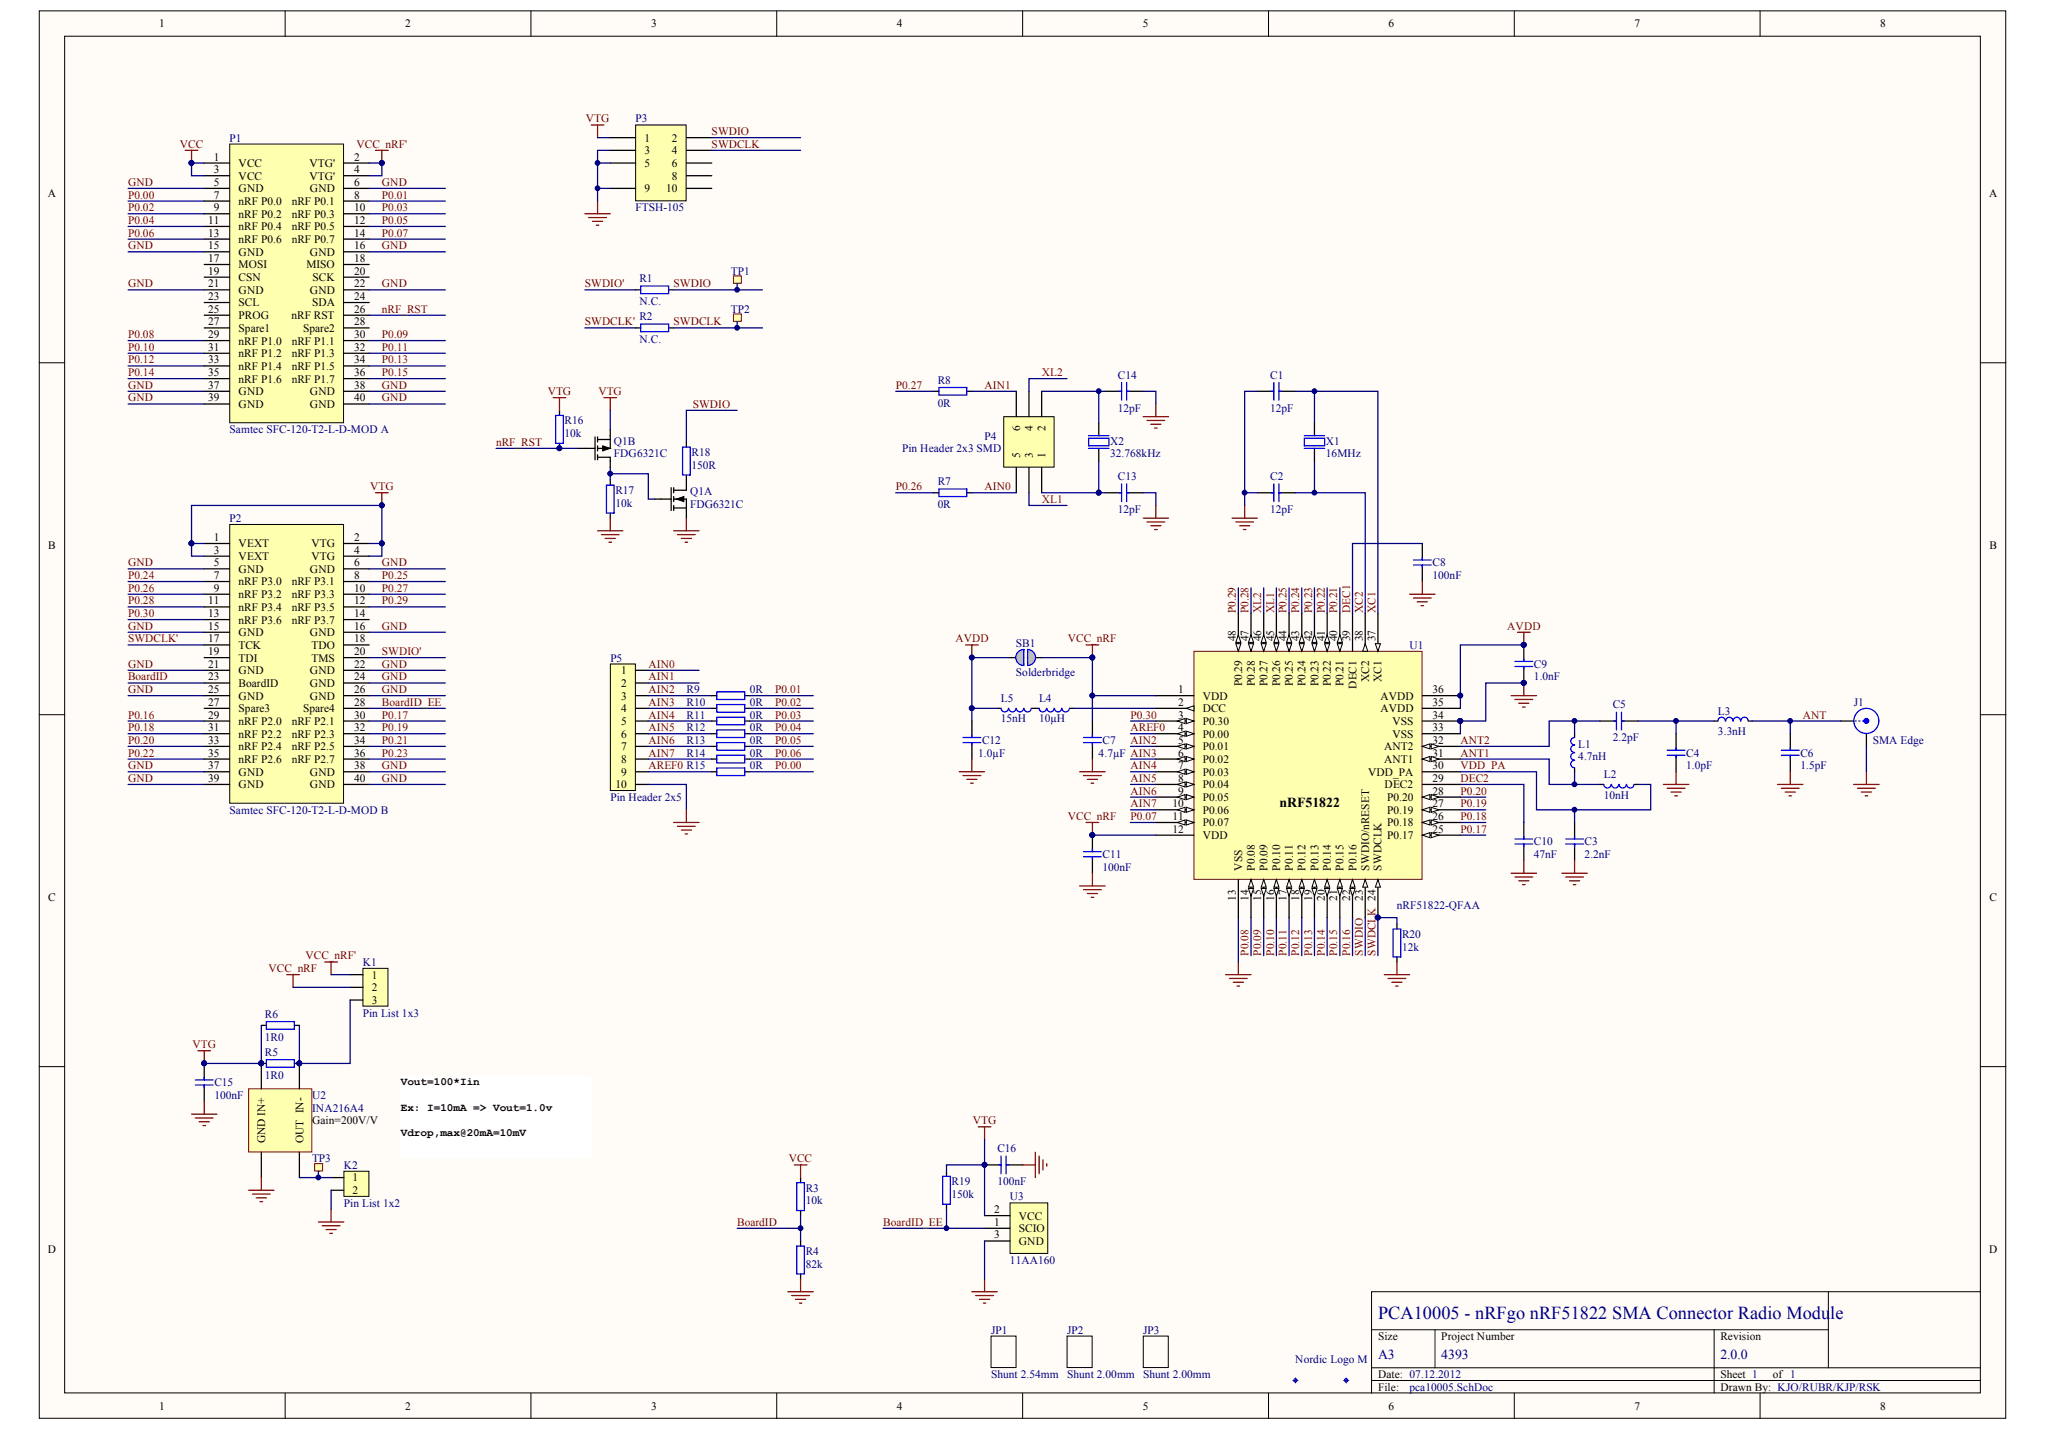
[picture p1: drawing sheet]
<svg xmlns="http://www.w3.org/2000/svg" width="289mm" height="202mm" viewBox="0 0 289 202" stroke-linecap="round" stroke-linejoin="round" font-family="sans-serif">
<defs><g id="words">
<text font-size="2.6" fill="#000080" x="194.4" y="186.1">PCA10005 - nRFgo nRF51822 SMA Connector Radio Module</text>
<text font-size="1.9" x="180.5" y="113.8">nRF51822</text>
<g font-size="1.9" fill="#000080">
<text x="194.4" y="191.6">A3</text>
<text x="203.3" y="191.6">4393</text>
<text x="242.7" y="191.6">2.0.0</text>
</g>
<g font-size="1.6">
<text x="22.5" y="3.9">1</text>
<text x="57.2" y="3.9">2</text>
<text x="91.9" y="3.9">3</text>
<text x="126.5" y="3.9">4</text>
<text x="161.2" y="3.9">5</text>
<text x="195.9" y="3.9">6</text>
<text x="230.6" y="3.9">7</text>
<text x="265.2" y="3.9">8</text>
<text x="30.2" y="22.6">1</text>
<text x="33.7" y="23.5">VCC</text>
<text x="43.6" y="23.5">VTG'</text>
<text x="49.9" y="22.6">2</text>
<text x="90.9" y="20">1</text>
<text x="90.9" y="21.8">3</text>
<text x="90.9" y="23.5">5</text>
<text x="94.8" y="20">2</text>
<text x="94.8" y="21.8">4</text>
<text x="94.8" y="23.5">6</text>
<text x="6.8" y="27.8">A</text>
<text x="30.2" y="24.4">3</text>
<text x="30.2" y="26.2">5</text>
<text x="30.2" y="28">7</text>
<text x="30.2" y="29.8">9</text>
<text x="33.7" y="25.4">VCC</text>
<text x="33.7" y="27.1">GND</text>
<text x="33.7" y="28.9">nRF P0.0</text>
<text x="41.1" y="28.9">nRF P0.1</text>
<text x="43.6" y="25.4">VTG'</text>
<text x="43.7" y="27.1">GND</text>
<text x="49.9" y="24.4">4</text>
<text x="49.9" y="28">8</text>
<text x="49.9" y="29.8">10</text>
<text x="49.9" y="26.2">6</text>
<text x="90.9" y="27.1">9</text>
<text x="94" y="27.1">10</text>
<text x="94.8" y="25.4">8</text>
<text x="280.6" y="27.8">A</text>
<text x="29.3" y="31.6">11</text>
<text x="29.3" y="33.4">13</text>
<text x="29.3" y="35.2">15</text>
<text x="33.7" y="30.7">nRF P0.2</text>
<text x="33.7" y="32.5">nRF P0.4</text>
<text x="33.7" y="34.3">nRF P0.6</text>
<text x="41.1" y="30.7">nRF P0.3</text>
<text x="41.1" y="32.5">nRF P0.5</text>
<text x="41.1" y="34.3">nRF P0.7</text>
<text x="49.9" y="31.6">12</text>
<text x="49.9" y="33.4">14</text>
<text x="49.9" y="35.2">16</text>
<text x="29.3" y="37">17</text>
<text x="29.3" y="38.8">19</text>
<text x="29.3" y="40.5">21</text>
<text x="33.7" y="36">GND</text>
<text x="33.7" y="37.9">MOSI</text>
<text x="33.7" y="39.6">CSN</text>
<text x="33.7" y="41.4">GND</text>
<text x="43.2" y="37.9">MISO</text>
<text x="43.7" y="36">GND</text>
<text x="43.7" y="41.4">GND</text>
<text x="44.1" y="39.6">SCK</text>
<text x="49.9" y="37">18</text>
<text x="49.9" y="38.8">20</text>
<text x="49.9" y="40.5">22</text>
<text x="29.3" y="42.3">23</text>
<text x="29.3" y="44.1">25</text>
<text x="29.3" y="45.9">27</text>
<text x="29.3" y="47.7">29</text>
<text x="33.7" y="43.2">SCL</text>
<text x="33.7" y="45">PROG</text>
<text x="33.7" y="46.8">Spare1</text>
<text x="41.1" y="45">nRF RST</text>
<text x="42.8" y="46.8">Spare2</text>
<text x="44" y="43.2">SDA</text>
<text x="49.9" y="42.3">24</text>
<text x="49.9" y="44.1">26</text>
<text x="49.9" y="45.9">28</text>
<text x="49.9" y="47.7">30</text>
<text x="29.3" y="49.5">31</text>
<text x="29.3" y="51.3">33</text>
<text x="29.3" y="53.1">35</text>
<text x="33.7" y="48.6">nRF P1.0</text>
<text x="33.7" y="50.4">nRF P1.2</text>
<text x="33.7" y="52.2">nRF P1.4</text>
<text x="33.7" y="54">nRF P1.6</text>
<text x="41.1" y="48.6">nRF P1.1</text>
<text x="41.1" y="50.4">nRF P1.3</text>
<text x="41.1" y="52.2">nRF P1.5</text>
<text x="41.1" y="54">nRF P1.7</text>
<text x="49.9" y="49.5">32</text>
<text x="49.9" y="51.3">34</text>
<text x="49.9" y="53.1">36</text>
<text x="29.3" y="54.9">37</text>
<text x="29.3" y="56.6">39</text>
<text x="33.7" y="55.7">GND</text>
<text x="33.7" y="57.5">GND</text>
<text x="43.7" y="55.7">GND</text>
<text x="43.7" y="57.5">GND</text>
<text x="49.9" y="54.9">38</text>
<text x="49.9" y="56.6">40</text>
<text x="143.9" y="64.7" transform="rotate(-90 143.9 64.7)">5</text>
<text x="143.9" y="60.8" transform="rotate(-90 143.9 60.8)">6</text>
<text x="145.7" y="64.7" transform="rotate(-90 145.7 64.7)">3</text>
<text x="145.7" y="60.8" transform="rotate(-90 145.7 60.8)">4</text>
<text x="147.5" y="64.7" transform="rotate(-90 147.5 64.7)">1</text>
<text x="147.5" y="60.8" transform="rotate(-90 147.5 60.8)">2</text>
<text x="6.8" y="77.4">B</text>
<text x="30.2" y="76.3">1</text>
<text x="33.7" y="77.2">VEXT</text>
<text x="43.9" y="77.2">VTG</text>
<text x="49.9" y="76.3">2</text>
<text x="280.7" y="77.4">B</text>
<text x="30.2" y="78.1">3</text>
<text x="30.2" y="79.9">5</text>
<text x="30.2" y="81.7">7</text>
<text x="30.2" y="83.5">9</text>
<text x="33.7" y="79">VEXT</text>
<text x="33.7" y="80.8">GND</text>
<text x="33.7" y="82.6">nRF P3.0</text>
<text x="41.1" y="82.6">nRF P3.1</text>
<text x="43.7" y="80.8">GND</text>
<text x="43.9" y="79">VTG</text>
<text x="49.9" y="78.1">4</text>
<text x="49.9" y="81.7">8</text>
<text x="49.9" y="83.5">10</text>
<text x="49.9" y="79.9">6</text>
<text x="29.3" y="85.2">11</text>
<text x="29.3" y="87.1">13</text>
<text x="29.3" y="88.8">15</text>
<text x="33.7" y="84.4">nRF P3.2</text>
<text x="33.7" y="86.1">nRF P3.4</text>
<text x="33.7" y="88">nRF P3.6</text>
<text x="33.7" y="89.7">GND</text>
<text x="41.1" y="84.4">nRF P3.3</text>
<text x="41.1" y="86.1">nRF P3.5</text>
<text x="41.1" y="88">nRF P3.7</text>
<text x="43.7" y="89.7">GND</text>
<text x="49.9" y="85.2">12</text>
<text x="49.9" y="87.1">14</text>
<text x="49.9" y="88.8">16</text>
<text x="29.3" y="90.6">17</text>
<text x="29.3" y="92.4">19</text>
<text x="29.3" y="94.2">21</text>
<text x="29.3" y="96">23</text>
<text x="33.7" y="91.5">TCK</text>
<text x="33.7" y="93.3">TDI</text>
<text x="33.7" y="95.1">GND</text>
<text x="43.7" y="95.1">GND</text>
<text x="43.9" y="91.5">TDO</text>
<text x="43.9" y="93.3">TMS</text>
<text x="49.9" y="90.6">18</text>
<text x="49.9" y="92.4">20</text>
<text x="49.9" y="94.2">22</text>
<text x="49.9" y="96">24</text>
<text x="87.6" y="95.1">1</text>
<text x="174.4" y="90.4" transform="rotate(-90 174.4 90.4)">48</text>
<text x="176.1" y="90.4" transform="rotate(-90 176.1 90.4)">47</text>
<text x="177.9" y="90.4" transform="rotate(-90 177.9 90.4)">46</text>
<text x="179.7" y="90.4" transform="rotate(-90 179.7 90.4)">45</text>
<text x="181.5" y="90.4" transform="rotate(-90 181.5 90.4)">44</text>
<text x="183.3" y="90.4" transform="rotate(-90 183.3 90.4)">43</text>
<text x="185.1" y="90.4" transform="rotate(-90 185.1 90.4)">42</text>
<text x="186.9" y="90.4" transform="rotate(-90 186.9 90.4)">41</text>
<text x="188.7" y="90.4" transform="rotate(-90 188.7 90.4)">40</text>
<text x="190.5" y="90.4" transform="rotate(-90 190.5 90.4)">39</text>
<text x="192.3" y="90.4" transform="rotate(-90 192.3 90.4)">38</text>
<text x="194" y="90.4" transform="rotate(-90 194 90.4)">37</text>
<text x="29.3" y="97.8">25</text>
<text x="29.3" y="99.6">27</text>
<text x="29.3" y="101.4">29</text>
<text x="33.7" y="96.9">BoardID</text>
<text x="33.7" y="98.7">GND</text>
<text x="33.7" y="100.5">Spare3</text>
<text x="42.8" y="100.5">Spare4</text>
<text x="43.7" y="96.9">GND</text>
<text x="43.7" y="98.7">GND</text>
<text x="49.9" y="97.8">26</text>
<text x="49.9" y="99.6">28</text>
<text x="49.9" y="101.4">30</text>
<text x="87.6" y="96.9">2</text>
<text x="87.6" y="98.7">3</text>
<text x="87.6" y="100.5">4</text>
<text x="166.2" y="97.8">1</text>
<text x="166.2" y="99.6">2</text>
<text x="166.2" y="101.4">3</text>
<text x="169.7" y="98.7">VDD</text>
<text x="169.7" y="100.5">DCC</text>
<text x="175.3" y="96.8" transform="rotate(-90 175.3 96.8)">P0.29</text>
<text x="177" y="96.8" transform="rotate(-90 177 96.8)">P0.28</text>
<text x="178.8" y="96.8" transform="rotate(-90 178.8 96.8)">P0.27</text>
<text x="180.6" y="96.8" transform="rotate(-90 180.6 96.8)">P0.26</text>
<text x="182.4" y="96.8" transform="rotate(-90 182.4 96.8)">P0.25</text>
<text x="184.2" y="96.8" transform="rotate(-90 184.2 96.8)">P0.24</text>
<text x="186" y="96.8" transform="rotate(-90 186 96.8)">P0.23</text>
<text x="187.8" y="96.8" transform="rotate(-90 187.8 96.8)">P0.22</text>
<text x="189.5" y="96.8" transform="rotate(-90 189.5 96.8)">P0.21</text>
<text x="191.4" y="97.2" transform="rotate(-90 191.4 97.2)">DEC1</text>
<text x="193.1" y="96.2" transform="rotate(-90 193.1 96.2)">XC2</text>
<text x="194.7" y="100.5">AVDD</text>
<text x="194.7" y="98.7">AVDD</text>
<text x="194.9" y="96.2" transform="rotate(-90 194.9 96.2)">XC1</text>
<text x="202.1" y="101.4">34</text>
<text x="202.1" y="99.6">35</text>
<text x="202.1" y="97.8">36</text>
<text x="29.3" y="103.1">31</text>
<text x="29.3" y="104.9">33</text>
<text x="29.3" y="106.7">35</text>
<text x="33.7" y="102.2">nRF P2.0</text>
<text x="33.7" y="104.1">nRF P2.2</text>
<text x="33.7" y="105.8">nRF P2.4</text>
<text x="33.7" y="107.6">nRF P2.6</text>
<text x="41.1" y="102.2">nRF P2.1</text>
<text x="41.1" y="104.1">nRF P2.3</text>
<text x="41.1" y="105.8">nRF P2.5</text>
<text x="41.1" y="107.6">nRF P2.7</text>
<text x="49.9" y="103.1">32</text>
<text x="49.9" y="104.9">34</text>
<text x="49.9" y="106.7">36</text>
<text x="87.6" y="102.2">5</text>
<text x="87.6" y="104.1">6</text>
<text x="87.6" y="105.8">7</text>
<text x="87.6" y="107.6">8</text>
<text x="166.2" y="103.1">4</text>
<text x="166.2" y="104.9">5</text>
<text x="166.2" y="106.7">6</text>
<text x="169.7" y="102.2">P0.30</text>
<text x="169.7" y="104.1">P0.00</text>
<text x="169.7" y="105.8">P0.01</text>
<text x="169.7" y="107.6">P0.02</text>
<text x="195.3" y="107.6">ANT1</text>
<text x="195.3" y="105.8">ANT2</text>
<text x="196.4" y="104.1">VSS</text>
<text x="196.4" y="102.2">VSS</text>
<text x="202.1" y="106.7">31</text>
<text x="202.1" y="104.9">32</text>
<text x="202.1" y="103.1">33</text>
<text x="29.3" y="108.5">37</text>
<text x="29.3" y="110.3">39</text>
<text x="33.7" y="109.4">GND</text>
<text x="33.7" y="111.2">GND</text>
<text x="43.7" y="109.4">GND</text>
<text x="43.7" y="111.2">GND</text>
<text x="49.9" y="108.5">38</text>
<text x="49.9" y="110.3">40</text>
<text x="86.8" y="111.2">10</text>
<text x="87.6" y="109.4">9</text>
<text x="165.4" y="113.9">10</text>
<text x="166.2" y="108.5">7</text>
<text x="166.2" y="110.3">8</text>
<text x="166.2" y="112.1">9</text>
<text x="169.7" y="109.4">P0.03</text>
<text x="169.7" y="111.2">P0.04</text>
<text x="169.7" y="113">P0.05</text>
<text x="193" y="109.4">VDD_PA</text>
<text x="195.3" y="111.2">DEC2</text>
<text x="195.7" y="113">P0.20</text>
<text x="202.1" y="108.5">30</text>
<text x="202.1" y="113.9">27</text>
<text x="202.1" y="112.1">28</text>
<text x="202.1" y="110.3">29</text>
<text x="165.4" y="117.5">12</text>
<text x="165.4" y="115.7">11</text>
<text x="169.7" y="118.3">VDD</text>
<text x="169.7" y="114.8">P0.06</text>
<text x="169.7" y="116.6">P0.07</text>
<text x="195.7" y="118.3">P0.17</text>
<text x="195.7" y="116.6">P0.18</text>
<text x="195.7" y="114.8">P0.19</text>
<text x="202.1" y="117.5">25</text>
<text x="202.1" y="115.7">26</text>
<text x="175.3" y="122.8" transform="rotate(-90 175.3 122.8)">VSS</text>
<text x="177" y="122.8" transform="rotate(-90 177 122.8)">P0.08</text>
<text x="178.8" y="122.8" transform="rotate(-90 178.8 122.8)">P0.09</text>
<text x="180.6" y="122.8" transform="rotate(-90 180.6 122.8)">P0.10</text>
<text x="182.4" y="122.8" transform="rotate(-90 182.4 122.8)">P0.11</text>
<text x="184.2" y="122.8" transform="rotate(-90 184.2 122.8)">P0.12</text>
<text x="186" y="122.8" transform="rotate(-90 186 122.8)">P0.13</text>
<text x="187.8" y="122.8" transform="rotate(-90 187.8 122.8)">P0.14</text>
<text x="189.5" y="122.8" transform="rotate(-90 189.5 122.8)">P0.15</text>
<text x="191.4" y="122.8" transform="rotate(-90 191.4 122.8)">P0.16</text>
<text x="193.1" y="122.8" transform="rotate(-90 193.1 122.8)">SWDIO/nRESET</text>
<text x="194.9" y="122.8" transform="rotate(-90 194.9 122.8)">SWDCLK</text>
<text x="6.8" y="127.1">C</text>
<text x="174.4" y="127.1" transform="rotate(-90 174.4 127.1)">13</text>
<text x="176.1" y="127.1" transform="rotate(-90 176.1 127.1)">14</text>
<text x="177.9" y="127.1" transform="rotate(-90 177.9 127.1)">15</text>
<text x="179.7" y="127.1" transform="rotate(-90 179.7 127.1)">16</text>
<text x="181.5" y="127.1" transform="rotate(-90 181.5 127.1)">17</text>
<text x="183.3" y="127.1" transform="rotate(-90 183.3 127.1)">18</text>
<text x="185.1" y="127.1" transform="rotate(-90 185.1 127.1)">19</text>
<text x="186.9" y="127.1" transform="rotate(-90 186.9 127.1)">20</text>
<text x="188.7" y="127.1" transform="rotate(-90 188.7 127.1)">21</text>
<text x="190.5" y="127.1" transform="rotate(-90 190.5 127.1)">22</text>
<text x="192.3" y="127.1" transform="rotate(-90 192.3 127.1)">23</text>
<text x="280.7" y="127.1">C</text>
<text x="52.4" y="138">1</text>
<text x="52.4" y="139.8">2</text>
<text x="52.4" y="141.6">3</text>
<text x="56.5" y="153.1">Vout=100*Iin</text>
<text x="37.4" y="161.3" transform="rotate(-90 37.4 161.3)">GND IN+</text>
<text x="42.8" y="161.3" transform="rotate(-90 42.8 161.3)">OUT IN-</text>
<text x="44" y="158.6">Gain=200V/V</text>
<text x="56.5" y="156.7">Ex: I=10mA =&gt; Vout=1.0v</text>
<text x="56.5" y="160.3">Vdrop,max@20mA=10mV</text>
<text x="49.7" y="166.7">1</text>
<text x="49.7" y="168.4">2</text>
<text x="140.2" y="172.9">1</text>
<text x="140.2" y="171.1">2</text>
<text x="143.7" y="173.8">SCIO</text>
<text x="143.7" y="172">VCC</text>
<text x="6.8" y="176.7">D</text>
<text x="140.2" y="174.7">3</text>
<text x="143.7" y="175.6">GND</text>
<text x="280.6" y="176.7">D</text>
<text x="194.4" y="189">Size</text>
<text x="203.3" y="189">Project Number</text>
<text x="242.7" y="189">Revision</text>
<text x="194.4" y="194.4">Date: 07.12.2012</text>
<text x="194.4" y="196.2">File:</text>
<text x="242.7" y="194.4">Sheet 1</text>
<text x="242.7" y="196.2">Drawn By: KJO/RUBR/KJP/RSK</text>
<text x="250.1" y="194.4">of 1</text>
<text x="22.5" y="198.9">1</text>
<text x="57.2" y="198.9">2</text>
<text x="91.9" y="198.9">3</text>
<text x="126.5" y="198.9">4</text>
<text x="161.2" y="198.9">5</text>
<text x="195.9" y="198.9">6</text>
<text x="230.6" y="198.9">7</text>
<text x="265.2" y="198.9">8</text>
</g>
<g font-size="1.6" fill="#800000">
<text x="82.6" y="17.3">VTG</text>
<text x="25.4" y="20.9">VCC</text>
<text x="50.3" y="20.9">VCC_nRF'</text>
<text x="100.4" y="20.9">SWDCLK</text>
<text x="100.4" y="19.1">SWDIO</text>
<text x="18.1" y="26.2">GND</text>
<text x="18.1" y="28">P0.00</text>
<text x="18.1" y="29.8">P0.02</text>
<text x="53.9" y="26.2">GND</text>
<text x="53.9" y="28">P0.01</text>
<text x="53.9" y="29.8">P0.03</text>
<text x="18.1" y="31.6">P0.04</text>
<text x="18.1" y="33.4">P0.06</text>
<text x="18.1" y="35.2">GND</text>
<text x="53.9" y="31.6">P0.05</text>
<text x="53.9" y="33.4">P0.07</text>
<text x="53.9" y="35.2">GND</text>
<text x="18.1" y="40.5">GND</text>
<text x="53.9" y="40.5">GND</text>
<text x="82.5" y="40.5">SWDIO'</text>
<text x="95" y="40.5">SWDIO</text>
<text x="18.1" y="47.7">P0.08</text>
<text x="53.9" y="47.7">P0.09</text>
<text x="53.9" y="44.1">nRF_RST</text>
<text x="82.5" y="45.9">SWDCLK'</text>
<text x="95" y="45.9">SWDCLK</text>
<text x="18.1" y="49.5">P0.10</text>
<text x="18.1" y="51.3">P0.12</text>
<text x="18.1" y="53.1">P0.14</text>
<text x="53.9" y="49.5">P0.11</text>
<text x="53.9" y="53.1">P0.15</text>
<text x="53.9" y="51.3">P0.13</text>
<text x="147" y="53.1">XL2</text>
<text x="18.1" y="54.9">GND</text>
<text x="18.1" y="56.6">GND</text>
<text x="53.9" y="54.9">GND</text>
<text x="53.9" y="56.6">GND</text>
<text x="77.3" y="55.7">VTG</text>
<text x="84.4" y="55.7">VTG</text>
<text x="97.7" y="57.5">SWDIO</text>
<text x="126.4" y="54.9">P0.27</text>
<text x="138.9" y="54.9">AIN1</text>
<text x="70" y="62.9">nRF_RST</text>
<text x="52.2" y="69.1">VTG</text>
<text x="126.4" y="69.1">P0.26</text>
<text x="138.9" y="69.1">AIN0</text>
<text x="147" y="71">XL1</text>
<text x="18.1" y="79.9">GND</text>
<text x="18.1" y="81.7">P0.24</text>
<text x="18.1" y="83.5">P0.26</text>
<text x="53.9" y="79.9">GND</text>
<text x="53.9" y="81.7">P0.25</text>
<text x="53.9" y="83.5">P0.27</text>
<text x="18.1" y="88.8">GND</text>
<text x="18.1" y="85.2">P0.28</text>
<text x="18.1" y="87.1">P0.30</text>
<text x="53.9" y="88.8">GND</text>
<text x="53.9" y="85.2">P0.29</text>
<text x="174.4" y="86.5" transform="rotate(-90 174.4 86.5)">P0.29</text>
<text x="176.1" y="86.5" transform="rotate(-90 176.1 86.5)">P0.28</text>
<text x="177.9" y="86.5" transform="rotate(-90 177.9 86.5)">XL2</text>
<text x="179.7" y="86.5" transform="rotate(-90 179.7 86.5)">XL1</text>
<text x="181.5" y="86.5" transform="rotate(-90 181.5 86.5)">P0.25</text>
<text x="183.3" y="86.5" transform="rotate(-90 183.3 86.5)">P0.24</text>
<text x="185.1" y="86.5" transform="rotate(-90 185.1 86.5)">P0.23</text>
<text x="186.9" y="86.5" transform="rotate(-90 186.9 86.5)">P0.22</text>
<text x="188.7" y="86.5" transform="rotate(-90 188.7 86.5)">P0.21</text>
<text x="190.5" y="86.5" transform="rotate(-90 190.5 86.5)">DEC1</text>
<text x="192.3" y="86.5" transform="rotate(-90 192.3 86.5)">XC2</text>
<text x="194" y="86.5" transform="rotate(-90 194 86.5)">XC1</text>
<text x="212.6" y="88.8">AVDD</text>
<text x="18.1" y="94.2">GND</text>
<text x="18.1" y="90.6">SWDCLK'</text>
<text x="18.1" y="96">BoardID</text>
<text x="53.9" y="94.2">GND</text>
<text x="53.9" y="96">GND</text>
<text x="53.9" y="92.4">SWDIO'</text>
<text x="91.5" y="94.2">AIN0</text>
<text x="91.5" y="96">AIN1</text>
<text x="134.8" y="90.6">AVDD</text>
<text x="150.6" y="90.6">VCC_nRF</text>
<text x="18.1" y="97.8">GND</text>
<text x="18.1" y="101.4">P0.16</text>
<text x="53.9" y="97.8">GND</text>
<text x="53.9" y="101.4">P0.17</text>
<text x="53.9" y="99.6">BoardID_EE</text>
<text x="91.5" y="97.8">AIN2</text>
<text x="91.5" y="99.6">AIN3</text>
<text x="91.5" y="101.4">AIN4</text>
<text x="109.4" y="97.8">P0.01</text>
<text x="109.4" y="99.6">P0.02</text>
<text x="109.4" y="101.4">P0.03</text>
<text x="159.5" y="101.4">P0.30</text>
<text x="254.3" y="101.4">ANT</text>
<text x="18.1" y="103.1">P0.18</text>
<text x="18.1" y="104.9">P0.20</text>
<text x="18.1" y="106.7">P0.22</text>
<text x="53.9" y="103.1">P0.19</text>
<text x="53.9" y="104.9">P0.21</text>
<text x="53.9" y="106.7">P0.23</text>
<text x="91.5" y="103.1">AIN5</text>
<text x="91.5" y="104.9">AIN6</text>
<text x="91.5" y="106.7">AIN7</text>
<text x="109.4" y="103.1">P0.04</text>
<text x="109.4" y="104.9">P0.05</text>
<text x="109.4" y="106.7">P0.06</text>
<text x="159.5" y="104.9">AIN2</text>
<text x="159.5" y="103.1">AREF0</text>
<text x="206" y="106.7">ANT1</text>
<text x="206" y="104.9">ANT2</text>
<text x="18.1" y="108.5">GND</text>
<text x="18.1" y="110.3">GND</text>
<text x="53.9" y="108.5">GND</text>
<text x="53.9" y="110.3">GND</text>
<text x="91.5" y="108.5">AREF0 R15</text>
<text x="109.4" y="108.5">P0.00</text>
<text x="159.5" y="108.5">AIN4</text>
<text x="159.5" y="110.3">AIN5</text>
<text x="159.5" y="112.1">AIN6</text>
<text x="159.5" y="113.9">AIN7</text>
<text x="206" y="108.5">VDD_PA</text>
<text x="206" y="110.3">DEC2</text>
<text x="206" y="113.9">P0.19</text>
<text x="206" y="112.1">P0.20</text>
<text x="150.6" y="115.7">VCC_nRF</text>
<text x="159.5" y="115.7">P0.07</text>
<text x="206" y="117.5">P0.17</text>
<text x="206" y="115.7">P0.18</text>
<text x="37.9" y="137.2">VCC_nRF</text>
<text x="43.1" y="135.3">VCC_nRF'</text>
<text x="176.1" y="134.8" transform="rotate(-90 176.1 134.8)">P0.08</text>
<text x="177.9" y="134.8" transform="rotate(-90 177.9 134.8)">P0.09</text>
<text x="179.7" y="134.8" transform="rotate(-90 179.7 134.8)">P0.10</text>
<text x="181.5" y="134.8" transform="rotate(-90 181.5 134.8)">P0.11</text>
<text x="183.3" y="134.8" transform="rotate(-90 183.3 134.8)">P0.12</text>
<text x="185.1" y="134.8" transform="rotate(-90 185.1 134.8)">P0.13</text>
<text x="186.9" y="134.8" transform="rotate(-90 186.9 134.8)">P0.14</text>
<text x="188.7" y="134.8" transform="rotate(-90 188.7 134.8)">P0.15</text>
<text x="190.5" y="134.8" transform="rotate(-90 190.5 134.8)">P0.16</text>
<text x="192.3" y="134.8" transform="rotate(-90 192.3 134.8)">SWDIO</text>
<text x="194" y="134.8" transform="rotate(-90 194 134.8)">SWDCLK 24</text>
<text x="27.2" y="147.9">VTG</text>
<text x="137.2" y="158.6">VTG</text>
<text x="111.3" y="164">VCC</text>
<text x="104" y="172.9">BoardID</text>
<text x="124.6" y="172.9">BoardID_EE</text>
</g>
<g font-size="1.6" fill="#000080">
<text x="89.7" y="17.3">P3</text>
<text x="32.4" y="20">P1</text>
<text x="89.7" y="29.8">FTSH-105</text>
<text x="90.2" y="39.8">R1</text>
<text x="103.1" y="38.8">TP1</text>
<text x="90.2" y="43.1">N.C.</text>
<text x="90.2" y="45.2">R2</text>
<text x="103.1" y="44.1">TP2</text>
<text x="90.2" y="48.4">N.C.</text>
<text x="157.7" y="53.4">C14</text>
<text x="179.2" y="53.4">C1</text>
<text x="79.6" y="59.8">R16</text>
<text x="132.3" y="54.1">R8</text>
<text x="132.3" y="57.3">0R</text>
<text x="157.7" y="58.1">12pF</text>
<text x="179.2" y="58.1">12pF</text>
<text x="32.4" y="61.1">Samtec SFC-120-T2-L-D-MOD A</text>
<text x="79.6" y="61.7">10k</text>
<text x="86.6" y="62.7">Q1B</text>
<text x="86.6" y="64.5">FDG6321C</text>
<text x="97.6" y="64.3">R18</text>
<text x="127.3" y="63.8">Pin Header 2x3 SMD</text>
<text x="138.9" y="62">P4</text>
<text x="156.6" y="62.7">X2</text>
<text x="156.6" y="64.5">32.768kHz</text>
<text x="187.1" y="62.7">X1</text>
<text x="187.1" y="64.5">16MHz</text>
<text x="86.8" y="69.7">R17</text>
<text x="86.8" y="71.5">10k</text>
<text x="97.4" y="69.9">Q1A</text>
<text x="97.4" y="71.7">FDG6321C</text>
<text x="97.6" y="66.1">150R</text>
<text x="132.3" y="68.4">R7</text>
<text x="132.3" y="71.7">0R</text>
<text x="157.7" y="67.7">C13</text>
<text x="179.2" y="67.7">C2</text>
<text x="32.4" y="73.6">P2</text>
<text x="157.7" y="72.4">12pF</text>
<text x="179.2" y="72.4">12pF</text>
<text x="202.1" y="79.9">C8</text>
<text x="202.1" y="81.7">100nF</text>
<text x="86.1" y="93.3">P5</text>
<text x="143.3" y="91.3">SB1</text>
<text x="143.3" y="95.4">Solderbridge</text>
<text x="198.9" y="91.5">U1</text>
<text x="216.4" y="94.2">C9</text>
<text x="216.4" y="96">1.0nF</text>
<text x="96.8" y="97.8">R9</text>
<text x="96.8" y="99.6">R10</text>
<text x="96.8" y="101.4">R11</text>
<text x="105.8" y="97.8">0R</text>
<text x="105.8" y="99.6">0R</text>
<text x="105.8" y="101.4">0R</text>
<text x="141.2" y="99">L5</text>
<text x="141.2" y="101.9">15nH</text>
<text x="146.6" y="99">L4</text>
<text x="146.6" y="101.9">10µH</text>
<text x="227.5" y="99.9">C5</text>
<text x="242.4" y="100.8">L3</text>
<text x="261.5" y="99.6">J1</text>
<text x="96.8" y="103.1">R12</text>
<text x="96.8" y="104.9">R13</text>
<text x="96.8" y="106.7">R14</text>
<text x="105.8" y="103.1">0R</text>
<text x="105.8" y="104.9">0R</text>
<text x="105.8" y="106.7">0R</text>
<text x="138" y="106.7">1.0µF</text>
<text x="138.5" y="104.9">C12</text>
<text x="155" y="106.7">4.7µF AIN3</text>
<text x="155.5" y="104.9">C7</text>
<text x="222.7" y="105.5">L1</text>
<text x="222.7" y="107.3">4.7nH</text>
<text x="227.5" y="104.6">2.2pF</text>
<text x="237.9" y="106.7">C4</text>
<text x="242.4" y="103.7">3.3nH</text>
<text x="254" y="106.7">C6</text>
<text x="264.2" y="104.9">SMA Edge</text>
<text x="86.1" y="113">Pin Header 2x5</text>
<text x="105.8" y="108.5">0R</text>
<text x="226.3" y="109.8">L2</text>
<text x="226.3" y="112.6">10nH</text>
<text x="237.9" y="108.5">1.0pF</text>
<text x="254" y="108.5">1.5pF</text>
<text x="32.4" y="114.8">Samtec SFC-120-T2-L-D-MOD B</text>
<text x="216.4" y="119.2">C10</text>
<text x="223.5" y="119.2">C3</text>
<text x="155.5" y="121.1">C11</text>
<text x="155.5" y="122.8">100nF</text>
<text x="216.4" y="121.1">47nF</text>
<text x="223.5" y="121.1">2.2nF</text>
<text x="197.1" y="128.2">nRF51822-QFAA</text>
<text x="51.2" y="136.2">K1</text>
<text x="197.8" y="132.3">R20</text>
<text x="197.8" y="134.1">12k</text>
<text x="37.4" y="143.6">R6</text>
<text x="51.2" y="143.4">Pin List 1x3</text>
<text x="37.4" y="149">R5</text>
<text x="37.4" y="146.8">1R0</text>
<text x="30.2" y="153.2">C15</text>
<text x="30.2" y="155">100nF</text>
<text x="37.4" y="152.2">1R0</text>
<text x="44" y="155">U2</text>
<text x="44" y="156.8">INA216A4</text>
<text x="44" y="164">TP3</text>
<text x="48.5" y="164.9">K2</text>
<text x="134.2" y="167.2">R19</text>
<text x="140.7" y="162.5">C16</text>
<text x="140.7" y="167.2">100nF</text>
<text x="48.5" y="170.2">Pin List 1x2</text>
<text x="113.7" y="168.1">R3</text>
<text x="113.7" y="169.9">10k</text>
<text x="134.2" y="169">150k</text>
<text x="142.5" y="169.3">U3</text>
<text x="113.7" y="177">R4</text>
<text x="113.7" y="178.8">82k</text>
<text x="142.5" y="178.3">11AA160</text>
<text x="139.8" y="188.1">JP1</text>
<text x="150.6" y="188.1">JP2</text>
<text x="161.3" y="188.1">JP3</text>
<text x="139.8" y="194.4">Shunt 2.54mm</text>
<text x="150.6" y="194.4">Shunt 2.00mm</text>
<text x="161.3" y="194.4">Shunt 2.00mm</text>
<text x="182.7" y="192.2">Nordic Logo M</text>
<text x="198.9" y="196.2">pca10005.SchDoc</text>
</g>
</g></defs>
<g fill="#fffcf8" stroke="#000" stroke-width=".14">
<path d="M5.5 1.5h277.5v198.6h-277.5z"/>
<path d="M9.1 5.1h270.3v191.4h-270.3z"/>
</g>
<g fill="none" stroke="#000" stroke-width=".14">
<path d="M40.2 1.5v3.6M74.9 1.5v3.6M109.6 1.5v3.6M144.3 1.5v3.6M179 1.5v3.6M213.6 1.5v3.6M248.3 1.5v3.6M5.5 51.2h3.6M279.4 51.2h3.6M5.5 100.8h3.6M279.4 100.8h3.6M5.5 150.5h3.6"/>
<path d="M279.4 150.5h3.6M40.2 196.5v3.6M74.9 196.5v3.6M109.6 196.5v3.6M144.3 196.5v3.6M179 196.5v3.6M193.5 194.7h85.9M193.5 187.6h64.4M193.5 192.9h85.9M202.4 187.6v5.3M213.6 196.5v3.6M241.8 187.6v8.9"/>
<path d="M248.3 196.5v3.6M257.9 182.2v10.7M279.4 182.2h-85.9v14.3"/>
</g>
<g fill="none" stroke="#000080" stroke-width=".18">
<path d="M177.4 55.2h-1.8v16.1M185.4 55.2v4.5M182.8 69.5h9.8v17M185.4 65v4.5M200.7 76.7h-9.9v9.8M181.9 82.9v3.6M183.6 82.9v3.6M185.4 82.9v3.6M187.2 82.9v3.6M189 82.9v3.6M215 91h-9v8.9M154.1 117.8h9"/>
<path d="M159.5 101.7h3.6M159.5 112.4h3.6M159.5 114.2h3.6M159.5 116h3.6M159.5 103.5h3.6M159.5 105.3h3.6M159.5 107.1h3.6M159.5 108.9h3.6M159.5 110.7h3.6M206 110.7h9v5.3M206 112.4h3.6M206 114.2h3.6"/>
<path d="M206 116h3.6M206 117.8h3.6M222.1 101.7v1.8M222.1 108.9v1.8M222.1 114.2v1.8M247.2 101.7h12.5M252.6 101.7v1.8M263.3 105.3v3.6M176.5 129.4v5.4M178.3 129.4v5.4M180.1 129.4v5.4M181.9 129.4v5.4"/>
<path d="M183.6 129.4v5.4M185.4 129.4v5.4M187.2 129.4v5.4M189 129.4v5.4M190.8 129.4v5.4M192.6 129.4v5.4"/>
</g>
<g fill="#000080" stroke="#000080" stroke-width=".14">
<circle cx="222.1" cy="110.6" r=".34"/>
<circle cx="222.1" cy="101.7" r=".34"/>
<circle cx="222.1" cy="114.2" r=".34"/>
<circle cx="252.5" cy="101.7" r=".34"/>
<circle cx="215" cy="91" r=".34"/>
<circle cx="215" cy="96.3" r=".34"/>
<circle cx="185.4" cy="55.2" r=".34"/>
<circle cx="154.1" cy="117.8" r=".34"/>
<circle cx="185.4" cy="69.5" r=".34"/>
<circle cx="154.1" cy="92.7" r=".34"/>
</g>
<g fill="none" stroke="#000" stroke-width=".18">
<path d="M177.4 55.2h2.3M180.4 55.2h2.4M177.4 69.5h2.3M180.4 69.5h2.4M200.7 76.7v2.3M200.7 79.7v2.3M215 91v2.3M215 94v2.3M154.1 101.7v2.3M154.1 104.8v2.3M154.1 117.8v2.3M215 116v2.3"/>
<path d="M215 119.1v2.3M222.1 116v2.3M222.1 119.1v2.3M225.7 101.7h2.3M228.8 101.7h2.3M252.6 103.5v2.3M252.6 106.5v2.4M259.7 101.7h1.8M263.3 103.5v1.8M154.1 120.9v2.3"/>
</g>
<g fill="none" stroke="#00f" stroke-width=".18">
<path d="M179.4 55.2h.3M179.7 53.9v2.6M180.4 53.9v2.6M180.4 55.2h.4M179.4 69.5h.3M179.7 68.3v2.5M180.4 68.3v2.5M180.4 69.5h.4M199.4 79.7h2.5M199.4 79h2.5M200.7 78.6v.4M200.7 79.7v.4"/>
<path d="M213.7 94h2.5M213.7 93.3h2.5M215 92.9v.4M215 94v.4M152.9 104.8h2.5M152.9 104h2.5M154.1 103.7v.3M154.1 104.8v.3M154.1 119.8v.3M213.7 119.1h2.5M213.7 118.3h2.5M215 118v.3"/>
<path d="M215 119.1v.3M220.9 119.1h2.5M220.9 118.3h2.5M222.1 118v.3M222.1 119.1v.3M227.7 101.7h.3M228 100.5v2.5M228.8 100.5v2.5M228.8 101.7h.3M251.3 106.5h2.5M251.3 105.8h2.5M252.6 105.5v.3"/>
<path d="M252.6 106.5v.4M261.7 101.7h.2M262.2 101.7h.2M262.8 101.7h.1M152.9 120.9h2.5M152.9 120.1h2.5M154.1 120.9v.3"/>
<circle cx="263.3" cy="101.7" r="1.77"/>
</g>
<g fill="none" stroke="#800000" stroke-width=".18">
<path d="M173.8 73.1h3.6M174.3 73.6h2.5M174.9 74.2h1.4M175.4 74.7h.4M175.6 71.3v1.8M153.2 91h1.8M154.1 91v1.8M198.9 83.8h3.5M199.4 84.4h2.5M199.9 84.9h1.5M200.5 85.4h.3M200.7 82v1.8"/>
<path d="M213.2 98.1h3.6M213.7 98.7h2.5M214.1 89.2h1.8M214.3 99.2h1.4M214.8 99.7h.4M215 89.2v1.8M215 96.3v1.8M152.3 108.9h3.6M152.9 109.4h2.5M153.2 116h1.8M153.4 109.9h1.4M153.9 110.5h.4"/>
<path d="M154.1 107.1v1.8M154.1 116v1.8M250.8 110.7h3.6M251.3 111.2h2.5M251.9 111.7h1.4M252.4 112.3h.3M252.6 108.9v1.8M261.5 110.7h3.6M262.1 111.2h2.5M262.6 111.7h1.4M263.1 112.3h.4M263.3 108.9v1.8"/>
<path d="M152.3 125h3.6M152.9 125.5h2.5M153.4 126h1.4M153.9 126.6h.4M154.1 123.2v1.8M213.2 123.2h3.6M213.7 123.7h2.5M214.3 124.3h1.4M214.8 124.8h.4M215 121.4v1.8M220.3 123.2h3.6M220.9 123.7h2.5"/>
<path d="M221.4 124.3h1.5M222 124.8h.3M222.1 121.4v1.8"/>
</g>
<circle cx="263.3" cy="101.7" r=".34" fill="#00f" stroke="#00f" stroke-width=".18"/>
<path d="M32.4 20.3h16.1v39.3h-16.1z" fill="#ffffb0" stroke="#000" stroke-width=".14"/>
<g fill="none" stroke="#000" stroke-width=".18">
<path d="M28.8 23h3.6M28.8 24.8h3.6M28.8 26.6h3.6M28.8 28.4h3.6M28.8 30.2h3.6M28.8 31.9h3.6M28.8 33.7h3.6M28.8 35.5h3.6M28.8 37.3h3.6M28.8 39.1h3.6M48.5 23h3.6M48.5 24.8h3.6"/>
<path d="M48.5 26.6h3.6M48.5 28.4h3.6M48.5 30.2h3.6M48.5 31.9h3.6M48.5 33.7h3.6M48.5 35.5h3.6M48.5 37.3h3.6M48.5 39.1h3.6M28.8 40.9h3.6M28.8 42.7h3.6M28.8 44.5h3.6M28.8 46.3h3.6"/>
<path d="M28.8 48h3.6M28.8 49.8h3.6M28.8 51.6h3.6M28.8 53.4h3.6M28.8 55.2h3.6M28.8 57h3.6M48.5 40.9h3.6M48.5 42.7h3.6M48.5 44.5h3.6M48.5 46.3h3.6M48.5 48h3.6M48.5 49.8h3.6"/>
<path d="M48.5 51.6h3.6M48.5 53.4h3.6M48.5 55.2h3.6M48.5 57h3.6"/>
</g>
<g fill="none" stroke="#000080" stroke-width=".18">
<path d="M18.1 26.6h10.7M18.1 28.4h10.7M18.1 30.2h10.7M18.1 31.9h10.7M18.1 33.7h10.7M18.1 35.5h10.7M52.1 26.6h10.7M52.1 28.4h10.7M52.1 30.2h10.7M52.1 31.9h10.7M52.1 33.7h10.7M52.1 35.5h10.7"/>
<path d="M18.1 40.9h10.7M18.1 48h10.7M18.1 49.8h10.7M18.1 51.6h10.7M18.1 53.4h10.7M18.1 55.2h10.7M18.1 57h10.7M52.1 40.9h10.7M52.1 48h10.7M52.1 49.8h10.7M52.1 51.6h10.7M52.1 53.4h10.7"/>
<path d="M52.1 55.2h10.7M52.1 44.5h10.7M52.1 57h10.7"/>
</g>
<path d="M32.4 74h16.1v39.3h-16.1z" fill="#ffffb0" stroke="#000" stroke-width=".14"/>
<g fill="none" stroke="#000" stroke-width=".18">
<path d="M28.8 76.7h3.6M28.8 78.5h3.6M48.5 76.7h3.6M48.5 78.5h3.6M28.8 80.2h3.6M28.8 82h3.6M28.8 83.8h3.6M28.8 85.6h3.6M28.8 87.4h3.6M28.8 89.2h3.6M28.8 91h3.6M28.8 92.8h3.6"/>
<path d="M28.8 94.6h3.6M28.8 96.3h3.6M28.8 98.1h3.6M28.8 99.9h3.6M48.5 80.2h3.6M48.5 82h3.6M48.5 83.8h3.6M48.5 85.6h3.6M48.5 87.4h3.6M48.5 89.2h3.6M48.5 91h3.6M48.5 92.8h3.6"/>
<path d="M48.5 94.6h3.6M48.5 96.3h3.6M48.5 98.1h3.6M48.5 99.9h3.6M28.8 101.7h3.6M28.8 103.5h3.6M28.8 105.3h3.6M28.8 107.1h3.6M28.8 108.9h3.6M28.8 110.7h3.6M48.5 101.7h3.6M48.5 103.5h3.6"/>
<path d="M48.5 105.3h3.6M48.5 107.1h3.6M48.5 108.9h3.6M48.5 110.7h3.6"/>
</g>
<g fill="none" stroke="#000080" stroke-width=".18">
<path d="M18.1 80.2h10.7M18.1 89.2h10.7M18.1 94.6h10.7M18.1 98.1h10.7M18.1 82h10.7M18.1 83.8h10.7M18.1 85.6h10.7M18.1 87.4h10.7M52.1 80.2h10.7M52.1 89.2h10.7M52.1 94.6h10.7M52.1 98.1h10.7"/>
<path d="M52.1 96.3h10.7M52.1 82h10.7M52.1 83.8h10.7M52.1 85.6h10.7M18.1 108.9h10.7M18.1 110.7h10.7M18.1 101.7h10.7M18.1 103.5h10.7M18.1 105.3h10.7M18.1 107.1h10.7M52.1 108.9h10.7M52.1 110.7h10.7"/>
<path d="M52.1 101.7h10.7M52.1 103.5h10.7M52.1 105.3h10.7M52.1 107.1h10.7"/>
</g>
<path d="M26.1 21.2h1.8M27 21.2v1.8M53 21.2h1.8M53.9 21.2v1.8" fill="none" stroke="#800000" stroke-width=".18"/>
<g fill="#000080" stroke="#000080" stroke-width=".14">
<circle cx="27" cy="23" r=".34"/>
<circle cx="53.9" cy="23" r=".34"/>
</g>
<path d="M89.7 17.6h7.1v10.7h-7.1z" fill="#ffffb0" stroke="#000" stroke-width=".14"/>
<path d="M86.1 19.4h3.6M96.8 19.4h3.6M86.1 21.2h3.6M86.1 23h3.6M86.1 26.6h3.6M96.8 21.2h3.6M96.8 23h3.6M96.8 24.8h3.6M96.8 26.6h3.6" fill="none" stroke="#000" stroke-width=".18"/>
<path d="M161.3 58.8h3.6M161.8 59.3h2.5M162.3 59.8h1.5M163.1 57v1.8M162.9 60.4h.3" fill="none" stroke="#800000" stroke-width=".18"/>
<path d="M155 55.2v4.5" fill="none" stroke="#000080" stroke-width=".18"/>
<circle cx="155" cy="55.2" r=".34" fill="#000080" stroke="#000080" stroke-width=".14"/>
<path d="M141.6 58.8h7.1v7.1h-7.1z" fill="#ffffb0" stroke="#000" stroke-width=".14"/>
<g fill="none" stroke="#000" stroke-width=".18">
<path d="M143.4 55.2v3.6M145.2 55.2v3.6M147 55.2v3.6M155.9 55.2h2.3M158.9 55.2h2.4M143.4 65.9v3.6M145.2 65.9v3.6M147 65.9v3.6M155.9 69.5h2.3M158.9 69.5h2.4M112.9 166.1v.7M112.9 170.8v.7"/>
<path d="M112.9 175.1v.7M112.9 179.7v.7"/>
</g>
<path d="M157.9 55.2h.3M158.2 53.9v2.6M158.9 53.9v2.6M158.9 55.2h.4M157.9 69.5h.3M158.2 68.3v2.5M158.9 68.3v2.5M158.9 69.5h.4M112.4 166.8h1.1v4h-1.1zM112.4 175.8h1.1v3.9h-1.1z" fill="none" stroke="#00f" stroke-width=".18"/>
<path d="M82.5 30.2h3.6M83 30.7h2.6M83.6 31.2h1.4M84.1 31.8h.4M84.3 28.4v1.8M112 164.3h1.8M112.9 164.3v1.8M111.2 182.2h3.5M111.7 182.7h2.5M112.2 183.3h1.5M112.8 183.8h.3M112.9 180.4v1.8" fill="none" stroke="#800000" stroke-width=".18"/>
<path d="M84.3 23h1.8M84.3 26.6h1.8M86.1 21.2h-1.8v7.2M18.1 91h10.7M18.1 96.3h10.7M52.1 92.8h10.7M104 173.3h8.9M112.9 171.5v3.6" fill="none" stroke="#000080" stroke-width=".18"/>
<g fill="#000080" stroke="#000080" stroke-width=".14">
<circle cx="84.3" cy="23" r=".34"/>
<circle cx="84.3" cy="26.6" r=".34"/>
<circle cx="112.9" cy="173.2" r=".34"/>
</g>
<path d="M142.5 169.7h5.3v7.1h-5.3z" fill="#ffffb0" stroke="#000" stroke-width=".14"/>
<path d="M138.9 173.3h3.6M138.9 171.5h3.6M138.9 175.1h3.6" fill="none" stroke="#000" stroke-width=".18"/>
<path d="M138 159h1.8M138.9 159v1.7M137.1 182.2h3.6M137.6 182.7h2.6M138.2 183.3h1.4M138.7 183.8h.4M138.9 180.4v1.8" fill="none" stroke="#800000" stroke-width=".18"/>
<path d="M52.1 99.9h10.7M124.6 173.3h14.3M138.9 160.7v10.8M138.9 175.1v5.3" fill="none" stroke="#000080" stroke-width=".18"/>
<path d="M86.1 93.7h3.5v17.8h-3.5z" fill="#ffffb0" stroke="#000" stroke-width=".14"/>
<g fill="none" stroke="#000" stroke-width=".18">
<path d="M131.7 55.2h.8M136.4 55.2h.7M131.7 69.5h.8M136.4 69.5h.7M89.7 94.6h1.8M89.7 96.3h1.8M89.7 98.1h1.8M89.7 99.9h1.8M100.4 98.1h.7M100.4 99.9h.7M105.1 98.1h.7M105.1 99.9h.7"/>
<path d="M89.7 101.7h1.8M89.7 103.5h1.8M89.7 105.3h1.8M89.7 107.1h1.8M89.7 108.9h1.8M89.7 110.7h1.8M100.4 101.7h.7M100.4 103.5h.7M100.4 105.3h.7M100.4 107.1h.7M105.1 101.7h.7M105.1 103.5h.7"/>
<path d="M105.1 105.3h.7M105.1 107.1h.7"/>
</g>
<g fill="none" stroke="#000080" stroke-width=".18">
<path d="M126.4 55.2h5.3M126.4 69.5h5.3M91.5 94.6h7.1M91.5 96.3h7.1M91.5 98.1h8.9M91.5 99.9h8.9M105.8 98.1h8.9M105.8 99.9h8.9M91.5 110.7h5.3v3.5M91.5 101.7h8.9M91.5 103.5h8.9M91.5 105.3h8.9"/>
<path d="M91.5 107.1h8.9M91.5 108.9h8.9M105.8 101.7h8.9M105.8 103.5h8.9M105.8 105.3h8.9M105.8 107.1h8.9"/>
</g>
<path d="M95 116h3.6M95.6 116.6h2.5M96.1 117.1h1.4M96.7 117.6h.3M96.8 114.2v1.8" fill="none" stroke="#800000" stroke-width=".18"/>
<path d="M132.5 54.7h3.9v1h-3.9zM132.5 69h3.9v1h-3.9zM101.1 97.6h4v1.1h-4zM101.1 99.4h4v1.1h-4zM101.1 101.2h4v1h-4zM101.1 103h4v1h-4zM101.1 104.8h4v1h-4zM101.1 106.5h4v1.1h-4z" fill="none" stroke="#00f" stroke-width=".18"/>
<circle cx="182.7" cy="194.7" r=".25" fill="#c0c0c0" stroke="#00f" stroke-width=".14"/>
<path d="M182.4 194.7h.7M182.8 194.4v.7" fill="none" stroke="#0000b4" stroke-width=".14"/>
<circle cx="189.9" cy="194.7" r=".25" fill="#c0c0c0" stroke="#00f" stroke-width=".14"/>
<path d="M189.6 194.7h.7M189.9 194.4v.7" fill="none" stroke="#0000b4" stroke-width=".14"/>
<path d="M100.4 108.9h.7M105.1 108.9h.7" fill="none" stroke="#000" stroke-width=".18"/>
<path d="M101.1 108.3h4v1.1h-4z" fill="none" stroke="#00f" stroke-width=".18"/>
<path d="M105.8 108.9h8.9" fill="none" stroke="#000080" stroke-width=".18"/>
<path d="M53 69.5h1.8M53.9 69.5v1.8" fill="none" stroke="#800000" stroke-width=".18"/>
<circle cx="53.9" cy="71.3" r=".34" fill="#000080" stroke="#000080" stroke-width=".14"/>
<path d="M35.1 153.6h8.9v8.9h-8.9z" fill="#ffffb0" stroke="#800000" stroke-width=".14"/>
<path d="M37.6 150h-.7v3.6M41.5 150h.7v3.6M36.9 162.5v3.6M42.2 162.5v3.6" fill="none" stroke="#000" stroke-width=".18"/>
<g fill="#000080" stroke="#000080" stroke-width=".14">
<circle cx="42.2" cy="150" r=".34"/>
<circle cx="36.8" cy="150" r=".34"/>
</g>
<path d="M37.6 149.5h3.9v1h-3.9z" fill="none" stroke="#00f" stroke-width=".18"/>
<path d="M40.4 137.5h1.8M41.3 137.5v1.8" fill="none" stroke="#800000" stroke-width=".18"/>
<path d="M48.5 165.2h3.5v3.6h-3.5z" fill="#ffffb0" stroke="#000" stroke-width=".14"/>
<path d="M140.7 99.9h.5M145.5 99.9h1.1M150.9 99.9h.5M28.8 150v2.3M28.8 153.1v2.3M46.7 166.1h1.8M46.7 167.9h1.8" fill="none" stroke="#000" stroke-width=".18"/>
<g fill="#000080" stroke="#000080" stroke-width=".14">
<circle cx="28.8" cy="150" r=".34"/>
<circle cx="42.2" cy="150" r=".34"/>
<circle cx="175.6" cy="69.5" r=".34"/>
<circle cx="155" cy="69.5" r=".34"/>
<circle cx="154.1" cy="98.1" r=".34"/>
<circle cx="137.1" cy="99.9" r=".34"/>
<circle cx="137.1" cy="92.7" r=".34"/>
</g>
<path d="M142.3 99.9a.52 .52 0 0 1-.6 .5 .52 .52 0 0 1-.5-.5M143.3 99.9a.51 .51 0 0 1-.5 .5 .51 .51 0 0 1-.5-.5M144.4 99.9a.52 .52 0 0 1-.5 .5 .52 .52 0 0 1-.5-.5M145.5 99.9a.51 .51 0 0 1-.5 .5 .51 .51 0 0 1-.5-.5M147.6 99.9a.52 .52 0 0 1-.5 .5 .52 .52 0 0 1-.5-.5M148.7 99.9a.51 .51 0 0 1-.5 .5 .51 .51 0 0 1-.5-.5M149.8 99.9a.51 .51 0 0 1-.5 .5 .51 .51 0 0 1-.5-.5M150.9 99.9a.52 .52 0 0 1-.6 .5 .52 .52 0 0 1-.5-.5M27.6 153.1h2.5M27.6 152.3h2.5M28.8 152v.3M28.8 153.1v.3" fill="none" stroke="#00f" stroke-width=".18"/>
<g fill="none" stroke="#800000" stroke-width=".18">
<path d="M161.3 73.1h3.6M161.8 73.6h2.5M162.3 74.2h1.5M162.9 74.7h.3M163.1 71.3v1.8M136.2 91h1.8M137.1 91v1.8M135.3 108.9h3.6M135.9 109.4h2.5M136.4 109.9h1.4M136.9 110.5h.4M137.1 107.1v1.8"/>
<path d="M172.9 137.5h3.6M173.4 138h2.6M174 138.6h1.4M174.5 139.1h.4M174.7 135.7v1.8M27 157.2h3.6M27.6 157.7h2.5M27.9 148.2h1.8M28.1 158.2h1.4M28.6 158.8h.4M28.8 148.2v1.8M28.8 155.4v1.8"/>
<path d="M35.1 167.9h3.6M35.6 168.4h2.5M36.1 169h1.5M36.7 169.5h.3M36.9 166.1v1.8M44.9 172.4h3.6M45.5 172.9h2.5M46 173.4h1.4M46.5 174h.4M46.7 170.6v1.8"/>
</g>
<g fill="none" stroke="#000080" stroke-width=".18">
<path d="M137.1 55.2h6.3M147 55.2h8.9M161.3 55.2h1.8v1.8M137.1 69.5h6.3M145.2 69.5v1.8h5.3M147 69.5h8.9M155 65v4.5M161.3 69.5h1.8v1.8M175.6 69.5h1.8M137.1 99.9v1.8M151.4 99.9h11.7M154.1 98.1v3.6"/>
<path d="M174.7 82.9v3.6M176.5 82.9v3.6M180.1 82.9v3.6M174.7 129.4v6.3M49.4 141.1v8.9h-7.2v-5.4M42.2 166.1h4.5M46.7 167.9v2.7"/>
</g>
<path d="M56.6 151.8h26.8v11.6h-26.8z" fill="#fff" stroke="#fff" stroke-width=".14"/>
<path d="M168.4 91.9h32.2v32.1h-32.2z" fill="#ffffb0" stroke="#800000" stroke-width=".14"/>
<path d="M163.1 98.1h5.3M163.1 117.8h5.3M200.7 108.9h5.3M200.7 107.1h5.3M174.7 124.1v5.3" fill="none" stroke="#000" stroke-width=".18"/>
<g fill="#fffcf8" stroke="#000" stroke-width=".14">
<path d="M200.7 107.1l1-.4v.7z"/>
<path d="M201.9 106.7l1.1 .4-1.1 .3z"/>
</g>
<path d="M200.7 105.3h5.3" fill="none" stroke="#000" stroke-width=".18"/>
<g fill="#fffcf8" stroke="#000" stroke-width=".14">
<path d="M200.7 105.3l1-.4v.7z"/>
<path d="M201.9 104.9l1.1 .4-1.1 .3z"/>
</g>
<path d="M194.4 86.5v5.4M200.7 99.9h5.3M200.7 98.1h5.3M200.7 103.5h5.3M200.7 101.7h5.3" fill="none" stroke="#000" stroke-width=".18"/>
<g fill="#000080" stroke="#000080" stroke-width=".14">
<circle cx="206" cy="101.7" r=".34"/>
<circle cx="206" cy="98.1" r=".34"/>
</g>
<path d="M194 90.8h.7l-.3 1.1z" fill="#fffcf8" stroke="#000" stroke-width=".14"/>
<path d="M192.6 86.5v5.4" fill="none" stroke="#000" stroke-width=".18"/>
<path d="M192.6 90.8l.4 1.1h-.8z" fill="#fffcf8" stroke="#000" stroke-width=".14"/>
<path d="M163.1 99.9h5.3" fill="none" stroke="#000" stroke-width=".18"/>
<path d="M167.4 99.9l1-.3v.7z" fill="#fffcf8" stroke="#000" stroke-width=".14"/>
<path d="M163.1 101.7h5.3" fill="none" stroke="#000" stroke-width=".18"/>
<g fill="#fffcf8" stroke="#000" stroke-width=".14">
<path d="M167.4 101.4l1 .3-1 .4z"/>
<path d="M166.1 101.7l1.1-.3v.7z"/>
</g>
<path d="M163.1 103.5h5.3" fill="none" stroke="#000" stroke-width=".18"/>
<g fill="#fffcf8" stroke="#000" stroke-width=".14">
<path d="M167.4 103.1l1 .4-1 .4z"/>
<path d="M166.1 103.5l1.1-.4v.8z"/>
</g>
<path d="M163.1 105.3h5.3" fill="none" stroke="#000" stroke-width=".18"/>
<g fill="#fffcf8" stroke="#000" stroke-width=".14">
<path d="M167.4 104.9l1 .4-1 .3z"/>
<path d="M166.1 105.3l1.1-.4v.7z"/>
</g>
<path d="M163.1 107.1h5.3" fill="none" stroke="#000" stroke-width=".18"/>
<g fill="#fffcf8" stroke="#000" stroke-width=".14">
<path d="M167.4 106.7l1 .4-1 .3z"/>
<path d="M166.1 107.1l1.1-.4v.7z"/>
</g>
<path d="M163.1 108.9h5.3" fill="none" stroke="#000" stroke-width=".18"/>
<g fill="#fffcf8" stroke="#000" stroke-width=".14">
<path d="M167.4 108.5l1 .4-1 .3z"/>
<path d="M166.1 108.9l1.1-.4v.7z"/>
</g>
<path d="M163.1 110.7h5.3" fill="none" stroke="#000" stroke-width=".18"/>
<g fill="#fffcf8" stroke="#000" stroke-width=".14">
<path d="M167.4 110.3l1 .4-1 .3z"/>
<path d="M166.1 110.7l1.1-.4v.7z"/>
</g>
<path d="M163.1 112.4h5.3" fill="none" stroke="#000" stroke-width=".18"/>
<g fill="#fffcf8" stroke="#000" stroke-width=".14">
<path d="M167.4 112.1l1 .3-1 .4z"/>
<path d="M166.1 112.4l1.1-.3v.7z"/>
</g>
<path d="M163.1 114.2h5.3" fill="none" stroke="#000" stroke-width=".18"/>
<g fill="#fffcf8" stroke="#000" stroke-width=".14">
<path d="M167.4 113.9l1 .3-1 .4z"/>
<path d="M166.1 114.2l1.1-.3v.7z"/>
</g>
<path d="M163.1 116h5.3" fill="none" stroke="#000" stroke-width=".18"/>
<g fill="#fffcf8" stroke="#000" stroke-width=".14">
<path d="M167.4 115.7l1 .3-1 .4z"/>
<path d="M166.1 116l1.1-.3v.7z"/>
</g>
<path d="M176.5 124.1v5.3" fill="none" stroke="#000" stroke-width=".18"/>
<g fill="#fffcf8" stroke="#000" stroke-width=".14">
<path d="M176.5 124.1l.3 1h-.7z"/>
<path d="M176.1 125.3h.7l-.3 1.1z"/>
</g>
<path d="M178.3 124.1v5.3" fill="none" stroke="#000" stroke-width=".18"/>
<g fill="#fffcf8" stroke="#000" stroke-width=".14">
<path d="M178.3 124.1l.3 1h-.7z"/>
<path d="M177.9 125.3h.7l-.3 1.1z"/>
</g>
<path d="M180.1 124.1v5.3" fill="none" stroke="#000" stroke-width=".18"/>
<g fill="#fffcf8" stroke="#000" stroke-width=".14">
<path d="M180.1 124.1l.3 1h-.7z"/>
<path d="M179.7 125.3h.7l-.3 1.1z"/>
</g>
<path d="M181.9 124.1v5.3" fill="none" stroke="#000" stroke-width=".18"/>
<g fill="#fffcf8" stroke="#000" stroke-width=".14">
<path d="M181.9 124.1l.3 1h-.7z"/>
<path d="M181.5 125.3h.7l-.3 1.1z"/>
</g>
<path d="M189 86.5v5.4M190.8 86.5v5.4" fill="none" stroke="#000" stroke-width=".18"/>
<g fill="#fffcf8" stroke="#000" stroke-width=".14">
<path d="M188.7 90.8h.7l-.4 1.1z"/>
<path d="M189 89.5l.4 1.1h-.7z"/>
</g>
<path d="M187.2 86.5v5.4" fill="none" stroke="#000" stroke-width=".18"/>
<g fill="#fffcf8" stroke="#000" stroke-width=".14">
<path d="M186.9 90.8h.7l-.4 1.1z"/>
<path d="M187.2 89.5l.4 1.1h-.7z"/>
</g>
<path d="M185.4 86.5v5.4" fill="none" stroke="#000" stroke-width=".18"/>
<g fill="#fffcf8" stroke="#000" stroke-width=".14">
<path d="M185.1 90.8h.7l-.4 1.1z"/>
<path d="M185.4 89.5l.4 1.1h-.7z"/>
</g>
<path d="M183.6 86.5v5.4" fill="none" stroke="#000" stroke-width=".18"/>
<g fill="#fffcf8" stroke="#000" stroke-width=".14">
<path d="M183.3 90.8h.7l-.4 1.1z"/>
<path d="M183.6 89.5l.4 1.1h-.7z"/>
</g>
<path d="M181.9 86.5v5.4" fill="none" stroke="#000" stroke-width=".18"/>
<g fill="#fffcf8" stroke="#000" stroke-width=".14">
<path d="M181.5 90.8h.7l-.3 1.1z"/>
<path d="M181.9 89.5l.3 1.1h-.7z"/>
</g>
<path d="M178.3 86.5v5.4" fill="none" stroke="#000" stroke-width=".18"/>
<g fill="#fffcf8" stroke="#000" stroke-width=".14">
<path d="M177.9 90.8h.7l-.3 1.1z"/>
<path d="M178.3 89.5l.3 1.1h-.7z"/>
</g>
<path d="M180.1 86.5v5.4" fill="none" stroke="#000" stroke-width=".18"/>
<g fill="#fffcf8" stroke="#000" stroke-width=".14">
<path d="M179.7 90.8h.7l-.3 1.1z"/>
<path d="M180.1 89.5l.3 1.1h-.7z"/>
</g>
<path d="M174.7 86.5v5.4" fill="none" stroke="#000" stroke-width=".18"/>
<g fill="#fffcf8" stroke="#000" stroke-width=".14">
<path d="M174.3 90.8h.8l-.4 1.1z"/>
<path d="M174.7 89.5l.4 1.1h-.8z"/>
</g>
<path d="M176.5 86.5v5.4" fill="none" stroke="#000" stroke-width=".18"/>
<g fill="#fffcf8" stroke="#000" stroke-width=".14">
<path d="M176.1 90.8h.7l-.3 1.1z"/>
<path d="M176.5 89.5l.3 1.1h-.7z"/>
</g>
<path d="M200.7 117.8h5.3" fill="none" stroke="#000" stroke-width=".18"/>
<g fill="#fffcf8" stroke="#000" stroke-width=".14">
<path d="M200.7 117.8l1-.3v.7z"/>
<path d="M201.9 117.5l1.1 .3-1.1 .4z"/>
</g>
<path d="M200.7 116h5.3" fill="none" stroke="#000" stroke-width=".18"/>
<g fill="#fffcf8" stroke="#000" stroke-width=".14">
<path d="M200.7 116l1-.3v.7z"/>
<path d="M201.9 115.7l1.1 .3-1.1 .4z"/>
</g>
<path d="M200.7 114.2h5.3" fill="none" stroke="#000" stroke-width=".18"/>
<g fill="#fffcf8" stroke="#000" stroke-width=".14">
<path d="M200.7 114.2l1-.3v.7z"/>
<path d="M201.9 113.9l1.1 .3-1.1 .4z"/>
</g>
<path d="M200.7 112.4h5.3" fill="none" stroke="#000" stroke-width=".18"/>
<g fill="#fffcf8" stroke="#000" stroke-width=".14">
<path d="M200.7 112.4l1-.3v.7z"/>
<path d="M201.9 112.1l1.1 .3-1.1 .4z"/>
</g>
<path d="M200.7 110.7h5.3M183.6 124.1v5.3" fill="none" stroke="#000" stroke-width=".18"/>
<g fill="#fffcf8" stroke="#000" stroke-width=".14">
<path d="M183.6 124.1l.4 1h-.7z"/>
<path d="M183.3 125.3h.7l-.4 1.1z"/>
</g>
<path d="M185.4 124.1v5.3" fill="none" stroke="#000" stroke-width=".18"/>
<g fill="#fffcf8" stroke="#000" stroke-width=".14">
<path d="M185.4 124.1l.4 1h-.7z"/>
<path d="M185.1 125.3h.7l-.4 1.1z"/>
</g>
<path d="M187.2 124.1v5.3" fill="none" stroke="#000" stroke-width=".18"/>
<g fill="#fffcf8" stroke="#000" stroke-width=".14">
<path d="M187.2 124.1l.4 1h-.7z"/>
<path d="M186.9 125.3h.7l-.4 1.1z"/>
</g>
<path d="M189 124.1v5.3" fill="none" stroke="#000" stroke-width=".18"/>
<g fill="#fffcf8" stroke="#000" stroke-width=".14">
<path d="M189 124.1l.4 1h-.7z"/>
<path d="M188.7 125.3h.7l-.4 1.1z"/>
</g>
<path d="M192.6 124.1v5.3" fill="none" stroke="#000" stroke-width=".18"/>
<path d="M192.6 124.1l.4 1h-.8z" fill="#fffcf8" stroke="#000" stroke-width=".14"/>
<path d="M194.4 124.1v5.3" fill="none" stroke="#000" stroke-width=".18"/>
<path d="M194.4 124.1l.3 1h-.7z" fill="#fffcf8" stroke="#000" stroke-width=".14"/>
<circle cx="194.4" cy="129.4" r=".34" fill="#000080" stroke="#000080" stroke-width=".14"/>
<path d="M190.8 124.1v5.3" fill="none" stroke="#000" stroke-width=".18"/>
<g fill="#fffcf8" stroke="#000" stroke-width=".14">
<path d="M190.8 124.1l.4 1h-.7z"/>
<path d="M190.5 125.3h.7l-.4 1.1z"/>
</g>
<g fill="#000080" stroke="#000080" stroke-width=".14">
<circle cx="206" cy="101.7" r=".34"/>
<circle cx="206" cy="98.1" r=".34"/>
<circle cx="194.4" cy="129.4" r=".34"/>
<circle cx="27" cy="23" r=".34"/>
<circle cx="53.9" cy="23" r=".34"/>
<circle cx="53.9" cy="76.6" r=".34"/>
<circle cx="27" cy="76.6" r=".34"/>
<circle cx="53.9" cy="71.3" r=".34"/>
<circle cx="215" cy="96.3" r=".34"/>
<circle cx="154.1" cy="92.7" r=".34"/>
</g>
<path d="M36.9 144.6h.7M41.5 144.6h.7" fill="none" stroke="#000" stroke-width=".18"/>
<path d="M37.6 144.1h3.9v1.1h-3.9z" fill="none" stroke="#00f" stroke-width=".18"/>
<path d="M28.8 23h-1.8v1.8h1.8M52.1 23h1.8v1.8h-1.8M182.8 55.2h11.6v31.3M27 76.7v1.8h1.8M27 76.7v-5.4h26.9v5.4M27 76.7h1.8M52.1 76.7h1.8M53.9 76.7v1.8h-1.8M147 92.8h7.1M215 96.3h-5.4v5.4h-3.6v1.8" fill="none" stroke="#000080" stroke-width=".18"/>
<path d="M51.2 136.6h3.5v5.3h-3.5z" fill="#ffffb0" stroke="#000" stroke-width=".14"/>
<g fill="none" stroke="#000" stroke-width=".18">
<path d="M104 40h.1M89.7 40.9h.7M89.7 46.3h.7M94.3 40.9h.7M94.3 46.3h.7M155 59.7v1.8M185.4 59.7v1.8M81.6 63.2h2.3M83.9 61.6v3.3M84.3 64.5h1.8v1.4M84.3 62h1.8M84.3 61.6v.8"/>
<path d="M84.3 62.9v.7M84.3 64.1v.8M86.1 60.6v2.6h-1.8M86.1 67.7v.7M86.1 72.4v.7M92.4 70.4h2.3M94.7 68.8v3.2M95 70.4h1.8v2.7M95 71.7h1.8M95 68.8v.7M95 70v.8M95 71.3v.7"/>
<path d="M96.8 62.4v.7M96.8 67v2.2h-1.8M155 63.2v1.8M185.4 63.2v1.8M137.1 101.7v2.3M137.1 104.8v2.3M222.1 103.5v.5M222.1 108.3v.6M225.7 110.7h.6M230.5 110.7h.6M241.8 101.7h.6M246.7 101.7h.5"/>
<path d="M49.4 137.5h1.8M49.4 139.3h1.8M49.4 141.1h1.8M133.5 165.2v.7M133.5 169.9v.7M138.9 164.3h2.3M141.9 164.3h2.4"/>
</g>
<g fill="none" stroke="#800000" stroke-width=".18">
<path d="M83.4 17.6h1.8M84.3 17.6v1.8M85.2 56.1h1.8M86.1 56.1v1.8M84.3 74.9h3.6M84.8 75.4h2.5M85.4 76h1.4M85.9 76.5h.4M86.1 73.1v1.8M95 74.9h3.6M95.6 75.4h2.5M96.1 76h1.4"/>
<path d="M96.7 76.5h.3M96.8 73.1v1.8M45.8 135.7h1.8M46.7 135.7v1.8M144.3 164.3h1.8M146.1 162.5v3.6M146.6 163.1v2.5M147.1 163.6v1.4M147.7 164.1v.4"/>
</g>
<g fill="none" stroke="#000080" stroke-width=".18">
<path d="M84.3 19.4h1.8M82.5 40.9h7.2M82.5 46.3h7.2M104 57.9h-7.2v4.5M150.5 53.4h-5.3v1.8M70 63.2h11.6M86.1 66.8h5.4v3.6h.9M86.1 65.9v1.8M178.3 82.9v3.6M206 107.1h12.6v3.6h7.1M206 108.9h10.8v5.3h16.1v-3.5h-1.8M225.7 101.7h-7.1v3.6h-12.6"/>
<path d="M41.3 139.3h8.1M46.7 137.5h2.7M36.9 144.6v5.4h-8.1M133.5 170.6v2.7M138.9 164.3h-5.4v.9"/>
</g>
<g fill="#000080" stroke="#000080" stroke-width=".14">
<circle cx="138.9" cy="164.3" r=".34"/>
<circle cx="133.5" cy="173.2" r=".34"/>
<circle cx="28.8" cy="150" r=".34"/>
<circle cx="36.8" cy="150" r=".34"/>
<circle cx="86.1" cy="66.8" r=".34"/>
</g>
<g fill="none" stroke="#00f" stroke-width=".18">
<path d="M90.4 40.4h3.9v1h-3.9zM90.4 45.7h3.9v1.1h-3.9zM85.6 68.4h1v4h-1zM96.3 63.1h1.1v3.9h-1.1zM153.6 61.8h2.8v1.1h-2.8zM153.6 61.5h2.8M153.6 63.2h2.8M184 61.8h2.9v1.1h-2.9zM184 61.5h2.9M184 63.2h2.9M135.9 104.8h2.5M135.9 104h2.5"/>
<path d="M137.1 103.7v.3M137.1 104.8v.3M222.1 107.3a.52 .52 0 0 0-.5 .5 .52 .52 0 0 0 .5 .5M222.1 106.2a.52 .52 0 0 0-.5 .5 .52 .52 0 0 0 .5 .5M222.1 105.1a.52 .52 0 0 0-.5 .5 .52 .52 0 0 0 .5 .5M222.1 104a.52 .52 0 0 0-.5 .6 .52 .52 0 0 0 .5 .5M227.3 110.7a.52 .52 0 0 1-.5 .5 .52 .52 0 0 1-.5-.5M228.4 110.7a.51 .51 0 0 1-.5 .5 .51 .51 0 0 1-.6-.5M229.4 110.7a.51 .51 0 0 1-.5 .5 .51 .51 0 0 1-.5-.5M230.5 110.7a.52 .52 0 0 1-.5 .5 .52 .52 0 0 1-.5-.5M243.4 101.7a.52 .52 0 0 0-.5-.5 .52 .52 0 0 0-.5 .5M244.5 101.7a.51 .51 0 0 0-.5-.5 .51 .51 0 0 0-.5 .5"/>
<path d="M245.5 101.7a.52 .52 0 0 0-.5-.5 .52 .52 0 0 0-.5 .5M246.6 101.7a.52 .52 0 0 0-.5-.5 .52 .52 0 0 0-.5 .5M133 165.9h1.1v4h-1.1zM140.9 164.3h.3M141.2 163.1v2.5M141.9 163.1v2.5M141.9 164.3h.4"/>
</g>
<path d="M85 62.9l1.1 .3-1.1 .4zM95.4 70.4l1.1-.4v.8z" fill="#000" stroke="#000" stroke-width=".14"/>
<path d="M139.8 188.5h3.5v4.4h-3.5zM150.5 188.5h3.6v4.4h-3.6zM161.3 188.5h3.5v4.4h-3.5z" fill="none" stroke="#000" stroke-width=".14"/>
<path d="M103.5 38.9h1.1v1.1h-1.1z" fill="#ffffb0" stroke="#800000" stroke-width=".14"/>
<path d="M104 45.4h.1" fill="none" stroke="#000" stroke-width=".18"/>
<path d="M103.5 44.3h1.1v1h-1.1z" fill="#ffffb0" stroke="#800000" stroke-width=".14"/>
<path d="M100.4 19.4h12.5M100.4 21.2h12.5M104 40v.9M86.1 57.9v2.7M95 40.9h12.6M95 46.3h12.6M104 45.4v.9" fill="none" stroke="#000080" stroke-width=".18"/>
<g fill="#000080" stroke="#000080" stroke-width=".14">
<circle cx="104" cy="46.2" r=".34"/>
<circle cx="104" cy="40.9" r=".34"/>
<circle cx="78.9" cy="63.2" r=".34"/>
</g>
<path d="M78.9 57.9v.7M78.9 62.5v.7M142.5 92.8h.9M146.1 92.8h.9" fill="none" stroke="#000" stroke-width=".18"/>
<path d="M78.4 58.6h1.1v3.9h-1.1z" fill="none" stroke="#00f" stroke-width=".18"/>
<path d="M78 56.1h1.8M78.9 56.1v1.8" fill="none" stroke="#800000" stroke-width=".18"/>
<g fill="#c0c0c0" stroke="#00f" stroke-width=".18">
<path d="M143.5 92.1a1.13 1.13 0 0 0-.1 1.2 1.13 1.13 0 0 0 1 .6v-2.3l-.3 .1zM144.4 91.6v1.1z" fill-rule="evenodd"/>
<path d="M145 91.6v2.3a1.13 1.13 0 0 0 1.1-1.2 1.13 1.13 0 0 0-1.1-1.1zM145 92.7v1.2z" fill-rule="evenodd"/>
</g>
<path d="M44.9 165.2h.1" fill="none" stroke="#000" stroke-width=".18"/>
<path d="M44.4 164.1h1.1v1.1h-1.1z" fill="#ffffb0" stroke="#800000" stroke-width=".14"/>
<path d="M142.5 92.8h-5.4v7.1h3.6M154.1 92.8v5.3h9M231.1 101.7h10.7M236.5 101.7v1.8M197.1 130.3v-.9h-2.7v5.4M44.9 165.2v.9" fill="none" stroke="#000080" stroke-width=".18"/>
<g fill="#000080" stroke="#000080" stroke-width=".14">
<circle cx="44.9" cy="166.1" r=".34"/>
<circle cx="236.4" cy="101.7" r=".34"/>
<circle cx="154.1" cy="92.7" r=".34"/>
<circle cx="154.1" cy="98.1" r=".34"/>
<circle cx="137.1" cy="92.7" r=".34"/>
<circle cx="137.1" cy="99.9" r=".34"/>
<circle cx="194.4" cy="129.4" r=".34"/>
</g>
<path d="M236.5 103.5v2.3M236.5 106.5v2.4M197.1 130.3v.7M197.1 135v.7" fill="none" stroke="#000" stroke-width=".18"/>
<path d="M235.2 106.5h2.5M235.2 105.8h2.5M236.5 105.5v.3M236.5 106.5v.4M196.5 131h1.1v4h-1.1z" fill="none" stroke="#00f" stroke-width=".18"/>
<path d="M234.7 110.7h3.5M235.2 111.2h2.5M235.7 111.7h1.5M236.3 112.3h.3M236.5 108.9v1.8M195.3 137.5h3.6M195.8 138h2.5M196.4 138.6h1.4M196.9 139.1h.4M197.1 135.7v1.8" fill="none" stroke="#800000" stroke-width=".18"/>
<use href="#words"/>
</svg>
